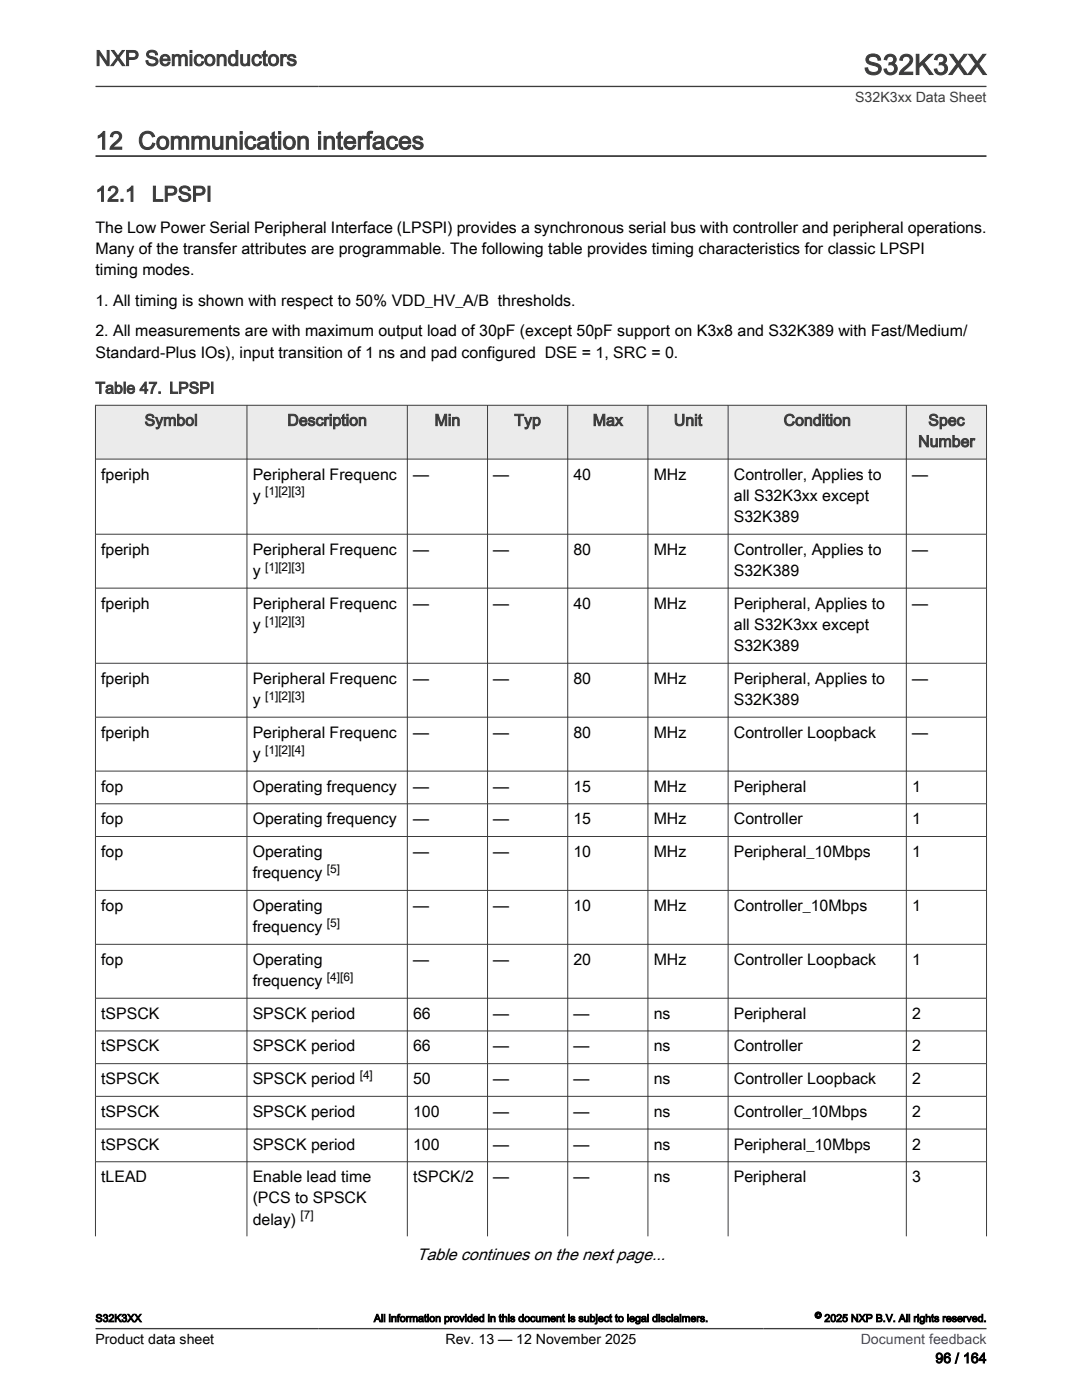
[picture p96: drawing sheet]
<svg xmlns="http://www.w3.org/2000/svg" width="216mm" height="279mm" viewBox="0 0 216 279" stroke-linecap="round" stroke-linejoin="round" font-family="sans-serif">
<defs><g id="words">
<text font-size="5.6" fill="#3c3c3c" x="172.4" y="14.9">S32K3XX</text>
<text font-size="4.9" fill="#3c3c3c" x="19" y="29.8">12 Communication interfaces</text>
<g font-size="4.2" fill="#3c3c3c">
<text x="19" y="13.1">NXP Semiconductors</text>
<text x="19" y="40.2">12.1</text>
<text x="30.3" y="40.2">LPSPI</text>
</g>
<text font-size="3.3" x="83.2" y="251.5">Table continues on the next page...</text>
<g font-size="3.2">
<text x="19" y="46.4">The Low Power Serial Peripheral Interface (LPSPI) provides a synchronous serial bus with controller and peripheral operations.</text>
<text x="19.1" y="50.6">Many of the transfer attributes are programmable. The following table provides timing characteristics for classic LPSPI</text>
<text x="19.1" y="54.9">timing modes.</text>
<text x="19.1" y="61">1. All timing is shown with respect to 50% VDD_HV_A/B thresholds.</text>
<text x="19.1" y="67.1">2. All measurements are with maximum output load of 30pF (except 50pF support on K3x8 and S32K389 with Fast/Medium/</text>
<text x="19.1" y="71.4">Standard-Plus IOs), input transition of 1 ns and pad configured DSE = 1, SRC = 0.</text>
<text x="20.2" y="95.7">fperiph</text>
<text x="50.4" y="95.7">Peripheral Frequenc</text>
<text x="82.4" y="95.7">—</text>
<text x="98.4" y="95.7">—</text>
<text x="114.4" y="95.7">40</text>
<text x="130.4" y="95.7">MHz</text>
<text x="146.4" y="95.7">Controller, Applies to</text>
<text x="182" y="95.7">—</text>
<text x="50.4" y="99.9">y</text>
<text x="146.4" y="99.9">all S32K3xx except</text>
<text x="146.4" y="104.2">S32K389</text>
<text x="20.2" y="110.7">fperiph</text>
<text x="50.4" y="110.7">Peripheral Frequenc</text>
<text x="82.4" y="110.7">—</text>
<text x="98.4" y="110.7">—</text>
<text x="114.4" y="110.7">80</text>
<text x="130.4" y="110.7">MHz</text>
<text x="146.4" y="110.7">Controller, Applies to</text>
<text x="182" y="110.7">—</text>
<text x="50.4" y="114.9">y</text>
<text x="146.4" y="114.9">S32K389</text>
<text x="20.2" y="121.5">fperiph</text>
<text x="50.4" y="121.5">Peripheral Frequenc</text>
<text x="50.4" y="125.7">y</text>
<text x="82.4" y="121.5">—</text>
<text x="98.4" y="121.5">—</text>
<text x="114.4" y="121.5">40</text>
<text x="130.4" y="121.5">MHz</text>
<text x="146.4" y="121.5">Peripheral, Applies to</text>
<text x="146.4" y="125.7">all S32K3xx except</text>
<text x="182" y="121.5">—</text>
<text x="146.4" y="129.9">S32K389</text>
<text x="20.2" y="136.5">fperiph</text>
<text x="50.4" y="136.5">Peripheral Frequenc</text>
<text x="82.4" y="136.5">—</text>
<text x="98.4" y="136.5">—</text>
<text x="114.4" y="136.5">80</text>
<text x="130.4" y="136.5">MHz</text>
<text x="146.4" y="136.5">Peripheral, Applies to</text>
<text x="182" y="136.5">—</text>
<text x="50.4" y="140.7">y</text>
<text x="146.4" y="140.7">S32K389</text>
<text x="20.2" y="147.2">fperiph</text>
<text x="50.4" y="147.2">Peripheral Frequenc</text>
<text x="82.4" y="147.2">—</text>
<text x="98.4" y="147.2">—</text>
<text x="114.4" y="147.2">80</text>
<text x="130.4" y="147.2">MHz</text>
<text x="146.4" y="147.2">Controller Loopback</text>
<text x="182" y="147.2">—</text>
<text x="50.4" y="151.4">y</text>
<text x="20.2" y="158">fop</text>
<text x="50.4" y="158">Operating frequency</text>
<text x="82.4" y="158">—</text>
<text x="98.4" y="158">—</text>
<text x="114.4" y="158">15</text>
<text x="130.4" y="158">MHz</text>
<text x="146.4" y="158">Peripheral</text>
<text x="182" y="158">1</text>
<text x="20.2" y="164.5">fop</text>
<text x="50.4" y="164.5">Operating frequency</text>
<text x="82.4" y="164.5">—</text>
<text x="98.4" y="164.5">—</text>
<text x="114.4" y="164.5">15</text>
<text x="130.4" y="164.5">MHz</text>
<text x="146.4" y="164.5">Controller</text>
<text x="182" y="164.5">1</text>
<text x="20.2" y="171">fop</text>
<text x="50.4" y="171">Operating</text>
<text x="82.4" y="171">—</text>
<text x="98.4" y="171">—</text>
<text x="114.4" y="171">10</text>
<text x="130.4" y="171">MHz</text>
<text x="146.4" y="171">Peripheral_10Mbps</text>
<text x="182" y="171">1</text>
<text x="50.4" y="175.3">frequency</text>
<text x="20.2" y="181.8">fop</text>
<text x="50.4" y="181.8">Operating</text>
<text x="82.4" y="181.8">—</text>
<text x="98.4" y="181.8">—</text>
<text x="114.4" y="181.8">10</text>
<text x="130.4" y="181.8">MHz</text>
<text x="146.4" y="181.8">Controller_10Mbps</text>
<text x="182" y="181.8">1</text>
<text x="50.4" y="186">frequency</text>
<text x="20.2" y="192.5">fop</text>
<text x="50.4" y="192.5">Operating</text>
<text x="50.4" y="196.8">frequency</text>
<text x="82.4" y="192.5">—</text>
<text x="98.4" y="192.5">—</text>
<text x="114.4" y="192.5">20</text>
<text x="130.4" y="192.5">MHz</text>
<text x="146.4" y="192.5">Controller Loopback</text>
<text x="182" y="192.5">1</text>
<text x="20.2" y="203.3">tSPSCK</text>
<text x="50.4" y="203.3">SPSCK period</text>
<text x="82.4" y="203.3">66</text>
<text x="98.4" y="203.3">—</text>
<text x="114.4" y="203.3">—</text>
<text x="130.4" y="203.3">ns</text>
<text x="146.4" y="203.3">Peripheral</text>
<text x="182" y="203.3">2</text>
<text x="20.2" y="209.8">tSPSCK</text>
<text x="50.4" y="209.8">SPSCK period</text>
<text x="82.4" y="209.8">66</text>
<text x="98.4" y="209.8">—</text>
<text x="114.4" y="209.8">—</text>
<text x="130.4" y="209.8">ns</text>
<text x="146.4" y="209.8">Controller</text>
<text x="182" y="209.8">2</text>
<text x="20.2" y="216.4">tSPSCK</text>
<text x="50.4" y="216.4">SPSCK period</text>
<text x="82.4" y="216.4">50</text>
<text x="98.4" y="216.4">—</text>
<text x="114.4" y="216.4">—</text>
<text x="130.4" y="216.4">ns</text>
<text x="146.4" y="216.4">Controller Loopback</text>
<text x="182" y="216.4">2</text>
<text x="20.2" y="222.9">tSPSCK</text>
<text x="50.4" y="222.9">SPSCK period</text>
<text x="82.4" y="222.9">100</text>
<text x="98.4" y="222.9">—</text>
<text x="114.4" y="222.9">—</text>
<text x="130.4" y="222.9">ns</text>
<text x="146.4" y="222.9">Controller_10Mbps</text>
<text x="182" y="222.9">2</text>
<text x="20.2" y="229.4">tSPSCK</text>
<text x="50.4" y="229.4">SPSCK period</text>
<text x="82.4" y="229.4">100</text>
<text x="98.4" y="229.4">—</text>
<text x="114.4" y="229.4">—</text>
<text x="130.4" y="229.4">ns</text>
<text x="146.4" y="229.4">Peripheral_10Mbps</text>
<text x="182" y="229.4">2</text>
<text x="20.2" y="235.9">tLEAD</text>
<text x="50.4" y="235.9">Enable lead time</text>
<text x="82.4" y="235.9">tSPCK/2</text>
<text x="98.4" y="235.9">—</text>
<text x="114.4" y="235.9">—</text>
<text x="130.4" y="235.9">ns</text>
<text x="146.4" y="235.9">Peripheral</text>
<text x="182" y="235.9">3</text>
<text x="50.4" y="240.2">(PCS to SPSCK</text>
<text x="50.4" y="244.4">delay)</text>
</g>
<g font-size="3.2" fill="#3c3c3c">
<text x="19" y="78.5">Table 47. LPSPI</text>
<text x="28.9" y="84.9">Symbol</text>
<text x="57.3" y="84.9">Description</text>
<text x="86.7" y="84.9">Min</text>
<text x="102.6" y="84.9">Typ</text>
<text x="118.3" y="84.9">Max</text>
<text x="134.5" y="84.9">Unit</text>
<text x="156.4" y="84.9">Condition</text>
<text x="183.2" y="89.2">Number</text>
<text x="185.2" y="84.9">Spec</text>
</g>
<text font-size="2.8" fill="#3c3c3c" x="170.6" y="20.4">S32K3xx Data Sheet</text>
<g font-size="2.8">
<text x="19.1" y="268.1">Product data sheet</text>
<text x="88.9" y="268.1">Rev. 13 — 12 November 2025</text>
<text x="186.7" y="272">96 / 164</text>
</g>
<text font-size="2.8" fill="#00f" x="171.7" y="268.1">Document feedback</text>
<g font-size="2.4">
<text x="52.9" y="98.9">[1][2][3]</text>
<text x="52.9" y="113.9">[1][2][3]</text>
<text x="52.9" y="124.6">[1][2][3]</text>
<text x="52.9" y="139.6">[1][2][3]</text>
<text x="52.9" y="150.4">[1][2][4]</text>
<text x="65.2" y="174.2">[5]</text>
<text x="65.2" y="185">[5]</text>
<text x="65.2" y="195.7">[4][6]</text>
<text x="71.8" y="215.3">[4]</text>
<text x="60" y="243.3">[7]</text>
</g>
<g font-size="2.1">
<text x="19" y="263.8">S32K3XX</text>
<text x="74.6" y="263.8">All information provided in this document is subject to legal disclaimers.</text>
<text x="164.5" y="263.8">2025 NXP B.V. All rights reserved.</text>
</g>
<text font-size="1.8" x="162.6" y="263.1">©</text>
</g></defs>
<path d="M19 31.2h177.8" fill="none" stroke="#3c3c3c" stroke-width=".35"/>
<path d="M19 80.9h177.8v10.7h-177.8z" fill-rule="evenodd" fill="#ebebeb"/>
<g fill="none" stroke="#3c3c3c" stroke-width=".2">
<path d="M19 80.9h177.9M19 91.6h177.9M19 80.8v166M49.3 80.8v166M81.3 80.8v166M97.3 80.8v166M113.3 80.8v166M129.3 80.8v166M145.3 80.8v166M180.8 80.8v166M196.8 80.8v166M19 106.6h177.9"/>
<path d="M19 117.4h177.9M19 132.4h177.9M19 143.1h177.9M19 153.9h177.9M19 160.4h177.9M19 166.9h177.9M19 177.7h177.9M19 188.5h177.9M19 199.2h177.9M19 205.7h177.9M19 212.3h177.9M19 218.8h177.9"/>
<path d="M19 225.3h177.9M19 231.9h177.9"/>
</g>
<path d="M19 17.3h177.8M19 265.2h177.8" fill="none" stroke="#3c3c3c" stroke-width=".26"/>
<use href="#words"/>
</svg>
